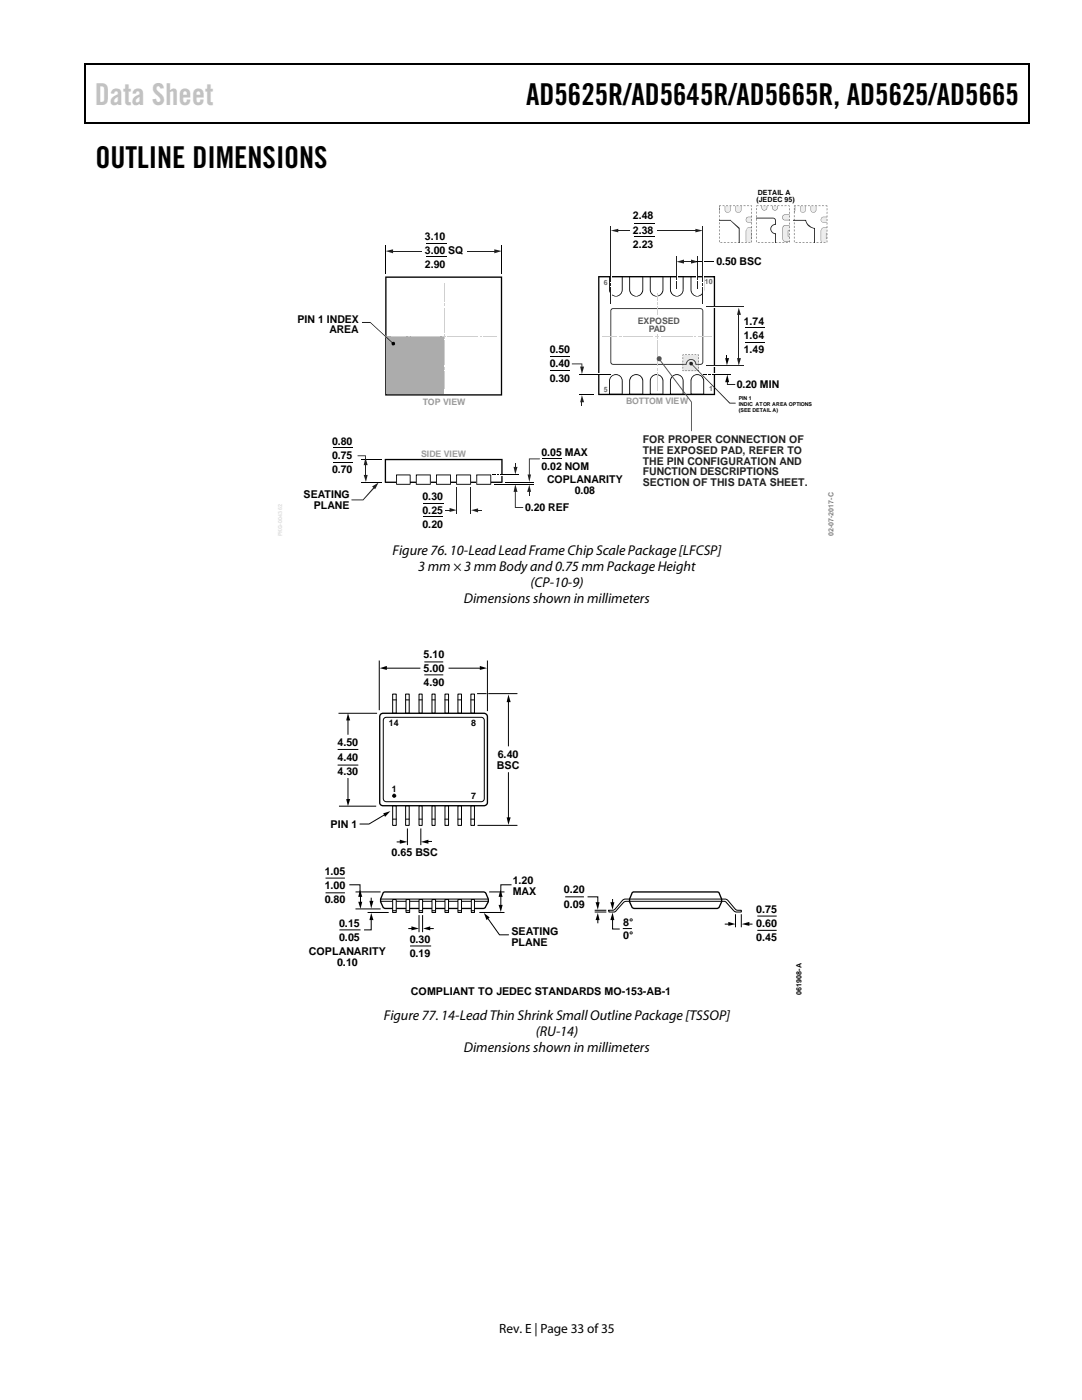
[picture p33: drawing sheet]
<svg xmlns="http://www.w3.org/2000/svg" width="216mm" height="279mm" viewBox="0 0 216 279" stroke-linecap="round" stroke-linejoin="round" font-family="sans-serif">
<defs><g id="words">
<text font-size="6" fill="#c1c1c1" x="18.9" y="20.9">Data Sheet</text>
<g font-size="6">
<text x="105" y="20.9">AD5625R/AD5645R/AD5665R, AD5625/AD5665</text>
<text x="19" y="33.6">OUTLINE DIMENSIONS</text>
</g>
<g font-size="2.8">
<text x="78.3" y="110.8">Figure 76. 10-Lead Lead Frame Chip Scale Package [LFCSP]</text>
<text x="83.4" y="114">3 mm × 3 mm Body and 0.75 mm Package Height</text>
<text x="105.9" y="117.1">(CP-10-9)</text>
<text x="92.6" y="120.3">Dimensions shown in millimeters</text>
<text x="76.6" y="203.5">Figure 77. 14-Lead Thin Shrink Small Outline Package [TSSOP]</text>
<text x="92.6" y="209.9">Dimensions shown in millimeters</text>
<text x="106.9" y="206.7">(RU-14)</text>
</g>
<text font-size="2.7" x="99.6" y="266">Rev. E | Page 33 of35</text>
<g font-size="2.1">
<text x="84.8" y="47.8">3.10</text>
<text x="126.3" y="43.8">2.48</text>
<text x="126.3" y="46.6">2.38</text>
<text x="84.8" y="50.6">3.00 SQ</text>
<text x="84.8" y="53.5">2.90</text>
<text x="126.3" y="49.5">2.23</text>
<text x="143" y="52.8">0.50 BSC</text>
<text x="59.4" y="64.4">PIN 1 INDEX</text>
<text x="148.4" y="64.8">1.74</text>
<text x="65.7" y="66.5">AREA</text>
<text x="109.7" y="70.5">0.50</text>
<text x="148.4" y="67.7">1.64</text>
<text x="148.4" y="70.5">1.49</text>
<text x="109.7" y="73.3">0.40</text>
<text x="109.7" y="76.2">0.30</text>
<text x="147" y="77.5">0.20 MIN</text>
<text x="66.3" y="88.8">0.80</text>
<text x="66.3" y="91.6">0.75</text>
<text x="66.3" y="94.5">0.70</text>
<text x="108.1" y="91">0.05 MAX</text>
<text x="108.1" y="93.9">0.02 NOM</text>
<text x="60.6" y="99.4">SEATING</text>
<text x="62.6" y="101.5">PLANE</text>
<text x="84.3" y="99.7">0.30</text>
<text x="104.8" y="102">0.20 REF</text>
<text x="109.2" y="96.4">COPLANARITY</text>
<text x="114.7" y="98.6">0.08</text>
<text x="84.3" y="102.6">0.25</text>
<text x="84.3" y="105.4">0.20</text>
<text x="84.5" y="131.2">5.10</text>
<text x="84.5" y="134.1">5.00</text>
<text x="84.5" y="136.9">4.90</text>
<text x="67.4" y="149">4.50</text>
<text x="67.4" y="151.8">4.40</text>
<text x="67.4" y="154.7">4.30</text>
<text x="99.2" y="153.4">BSC</text>
<text x="99.3" y="151.3">6.40</text>
<text x="66" y="165.2">PIN 1</text>
<text x="78.1" y="170.9">0.65 BSC</text>
<text x="64.8" y="174.5">1.05</text>
<text x="64.8" y="177.4">1.00</text>
<text x="102.3" y="176.5">1.20</text>
<text x="102.3" y="178.6">MAX</text>
<text x="112.5" y="178.3">0.20</text>
<text x="64.8" y="180.2">0.80</text>
<text x="67.7" y="184.9">0.15</text>
<text x="112.5" y="181.1">0.09</text>
<text x="124.4" y="184.8">8°</text>
<text x="150.9" y="182.2">0.75</text>
<text x="150.9" y="185">0.60</text>
<text x="61.6" y="190.6">COPLANARITY</text>
<text x="67.7" y="187.8">0.05</text>
<text x="81.7" y="188.2">0.30</text>
<text x="81.7" y="191">0.19</text>
<text x="102.1" y="186.6">SEATING</text>
<text x="102.1" y="188.7">PLANE</text>
<text x="124.4" y="187.4">0°</text>
<text x="150.9" y="187.9">0.45</text>
<text x="67.3" y="192.8">0.10</text>
<text x="82" y="198.6">COMPLIANT TO JEDEC STANDARDS MO-153-AB-1</text>
</g>
<g font-size="2.1" fill="#231f20">
<text x="128.2" y="88.5">FOR PROPER CONNECTION OF</text>
<text x="128.2" y="90.6">THE EXPOSED PAD, REFER TO</text>
<text x="128.2" y="92.7">THE PIN CONFIGURATION AND</text>
<text x="128.2" y="94.9">FUNCTION DESCRIPTIONS</text>
<text x="128.2" y="97">SECTION OF THIS DATA SHEET.</text>
</g>
<g font-size="1.8" fill="#545857">
<text x="127.3" y="64.7">EXPOSED</text>
<text x="129.4" y="66.3">PAD</text>
</g>
<g font-size="1.8" fill="#9a9a9a">
<text x="84.4" y="80.8">TOP VIEW</text>
<text x="124.9" y="80.6">BOTTOM VIEW</text>
<text x="84" y="91.2">SIDE VIEW</text>
</g>
<g font-size="1.8">
<text x="77.6" y="144.9">14</text>
<text x="94" y="144.9">8</text>
<text x="78.2" y="158.1">1</text>
<text x="94" y="159.4">7</text>
</g>
<g font-size="1.4">
<text x="151" y="40.3">(JEDEC 95)</text>
<text x="151.2" y="38.8">DETAIL A</text>
<text x="159.9" y="198.5" transform="rotate(-90 159.9 198.5)">061908-A</text>
</g>
<g font-size="1.4" fill="#636363">
<text x="120.5" y="56.9">6</text>
<text x="140.7" y="56.7">10</text>
<text x="120.5" y="78.3">5</text>
<text x="141.5" y="78">1</text>
</g>
<text font-size="1.4" fill="#808184" x="166.3" y="107" transform="rotate(-90 166.3 107)">02-07-2017-C</text>
<g font-size="1.1">
<text x="147.4" y="79.8">PIN 1</text>
<text x="147.4" y="81.1">INDIC ATOR AREA OPTIONS</text>
<text x="147.4" y="82.3">(SEE DETAIL A)</text>
</g>
</g></defs>
<g fill="#000">
<path d="M16.9 12.7h.2v1h-.2zM16.9 12.7h.2v.3h-.2zM82.5 12.7h.3v.3h-.3zM205.1 12.7h.3v1h-.3zM205.1 12.7h.3v.3h-.3zM16.9 24.4h.2v.2h-.2zM82.3 24.4h.2v.2h-.2zM205.1 24.4h.3v.2h-.3zM121.5 55.1h2.7v2.8a1.36 1.36 0 0 1-1.3 1.3 1.36 1.36 0 0 1-1.4-1.3v-2.7h.2v2.7a1.18 1.18 0 0 0 1.2 1.1 1.18 1.18 0 0 0 1.2-1.1v-2.6h-2.5zM125.6 55.1h2.8v2.8a1.4 1.4 0 0 1-1.4 1.3 1.4 1.4 0 0 1-1.4-1.3v-2.7h.1v2.7a1.22 1.22 0 0 0 1.3 1.2 1.22 1.22 0 0 0 1.2-1.2v-2.6h-2.6zM129.7 55.1h2.7v2.8a1.36 1.36 0 0 1-1.4 1.3 1.36 1.36 0 0 1-1.3-1.3v-2.7h.1v2.7a1.18 1.18 0 0 0 1.2 1.2 1.18 1.18 0 0 0 1.2-1.2v-2.6h-2.4zM133.7 55.1h2.7v2.8a1.36 1.36 0 0 1-1.4 1.3 1.36 1.36 0 0 1-1.3-1.3v-2.7h.2v2.7a1.18 1.18 0 0 0 1.1 1.1 1.18 1.18 0 0 0 1.2-1.1v-2.6h-2.4z"/>
<path d="M137.8 55.1h2.7v2.8a1.36 1.36 0 0 1-1.4 1.3 1.36 1.36 0 0 1-1.3-1.3v-2.7h.2v2.7a1.18 1.18 0 0 0 1.1 1.2 1.18 1.18 0 0 0 1.2-1.2v-2.6h-2.4zM119.3 55.1h23.3l-.2 .1h.2v.2h-23v23.2h22.8v-23.4l.3-.1v23.8h-23.4zM121.8 75.2a1.35 1.35 0 0 1 1.5-.5 1.35 1.35 0 0 1 .9 1.3v2.8h-2.6v-.2h2.5v-2.6a1.18 1.18 0 0 0-1.2-1.2 1.18 1.18 0 0 0-1.2 1.2v2.7l-.2 .1v-2.8zM125.8 75.2a1.41 1.41 0 0 1 1.6-.5 1.41 1.41 0 0 1 1 1.3v2.8h-2.8v-.2h2.6v-2.6a1.23 1.23 0 0 0-1.2-1.2 1.23 1.23 0 0 0-1.3 1.2v2.7l-.1 .1v-2.8zM130.2 74.9a1.36 1.36 0 0 1 2.2 1.1v2.8h-2.6v-.2h2.4v-2.6a1.18 1.18 0 0 0-1.2-1.2 1.18 1.18 0 0 0-1.2 1.2v2.7l-.1 .1v-2.8v-.4zM134 75.2a1.35 1.35 0 0 1 1.5-.5 1.35 1.35 0 0 1 .9 1.3v2.8h-2.6v-.2h2.4v-2.6a1.18 1.18 0 0 0-1.2-1.2 1.18 1.18 0 0 0-1.1 1.2v2.7l-.2 .1v-2.8zM138.3 74.9a1.36 1.36 0 0 1 2.2 1.1v2.8h-2.6v-.2h2.4v-2.6a1.18 1.18 0 0 0-1.2-1.2 1.18 1.18 0 0 0-1.1 1.2v2.7l-.2 .1v-2.8l.1-.4zM76.8 91.6h23.5v4.7l-23.4 .1-.1-4.7 .1 .1v-.1h.1v4.4h23v-4.3h-23.1z"/>
<path d="M76.9 55.2h23.3v23.7h-23.3v-.1h.2l-.2 .1zM77.1 55.4v23.3h22.8v-23.3z"/>
</g>
<path d="M17 13.7v10.7M17.1 12.8h65.4M82.8 12.8h122.3M205.2 13.7v10.7M17.1 24.5h188" fill="none" stroke="#000" stroke-width=".25"/>
<path d="M79.1 94.8h2.7v1.9h-2.7z" fill="#fff"/>
<path d="M79 94.7h2.8l.1 2h-2.9v-1.9h.2v1.8h2.6v-1.7h-2.7z" fill="#000"/>
<path d="M95.1 94.8h2.8v1.9h-2.8z" fill="#fff"/>
<path d="M95 94.7h2.9l.1 2h-3v-1.9h.2v1.8h2.6v-1.7h-2.7z" fill="#000"/>
<path d="M87.1 94.8h2.8v1.9h-2.8z" fill="#fff"/>
<path d="M87 94.7h3v2h-3v-1.9h.2v1.8h2.6v-1.7h-2.7z" fill="#000"/>
<path d="M91.1 94.8h2.8v1.9h-2.8z" fill="#fff"/>
<path d="M91 94.7h2.9l.1 2h-3v-1.9h.2v1.8h2.6v-1.7h-2.7z" fill="#000"/>
<path d="M83.1 94.8h2.8v1.9h-2.8z" fill="#fff"/>
<path d="M83 94.7h3v2h-3v-1.9h.2v1.8h2.6v-1.7h-2.7z" fill="#000"/>
<path d="M84.5 100.5h4M84.5 103.1h3.9" fill="none" stroke="#000" stroke-width=".2"/>
<path d="M91.1 97.2v5.3M93.9 97.2v5.3" fill="none" stroke="#231f20" stroke-width=".2"/>
<g fill="#231f20">
<path d="M88.9 101.7h1.2v.2h-1.2z"/>
<path d="M89.7 101.4l1.4 .4-1.4 .4z"/>
<path d="M95 101.7h1.2v.2h-1.2z"/>
<path d="M94 101.8l1.4-.3v.8z"/>
</g>
<path d="M76.8 66.8l.5 .5-.2 .2-.4-.4z" fill="#fff"/>
<path d="M77.1 67.2h11.6v11.4h-11.6z" fill="#acacac"/>
<g fill="#000">
<path d="M72.2 64.3h1.7l4.6 4.2-.1 .1-4.5-4.2h-1.7z"/>
<circle cx="78.5" cy="68.6" r=".37"/>
</g>
<path d="M76.9 49v5.7M100.1 49v5.7" fill="none" stroke="#000" stroke-width=".2"/>
<path d="M93.2 50.1h5.8" fill="none" stroke="#231f20" stroke-width=".2"/>
<path d="M98.6 49.8l1.5 .3-1.5 .5z" fill="#231f20"/>
<path d="M78.1 50.1h6" fill="none" stroke="#231f20" stroke-width=".2"/>
<path d="M76.9 50.1l1.5-.3v.8z" fill="#231f20"/>
<path d="M148.6 65.4h4M148.6 68.4h4M66.5 89.4h3.8M66.5 92.3h3.8M72.1 91.7h4.1M72.1 96.3h4.1" fill="none" stroke="#000" stroke-width=".2"/>
<path d="M71.4 90.9h1.6v.8h-.2v-.7h-1.4z" fill="#231f20"/>
<path d="M73 92.5v2.6" fill="none" stroke="#231f20" stroke-width=".2"/>
<g fill="#231f20">
<path d="M72.9 91.3l.5 1.5h-.8z"/>
<path d="M72.6 94.8h.8l-.4 1.4z"/>
<path d="M70.1 99.7h2.3l2.3-2.6 .1 .2-2.3 2.6h-2.4z"/>
<path d="M74.2 97.1l1.3-.8-.7 1.3z"/>
</g>
<path d="M98.5 96.7h7.9M100.8 96.3h5.6" fill="none" stroke="#000" stroke-width=".2"/>
<g fill="#231f20">
<path d="M102.7 92.5h.2v1h-.2z"/>
<path d="M102.5 93.2h.8l-.5 1.5z"/>
<path d="M102.7 97.9h.2v3.3h1.5v.2h-1.7z"/>
<path d="M102.8 96.7l.5 1.5h-.8z"/>
<path d="M105.5 97.8h.2v1.2h-.2z"/>
<path d="M105.6 96.7l.4 1.5h-.8z"/>
<path d="M105.5 91.5h2.2v.2h-2v3.3h-.2z"/>
<path d="M105.3 94.7h.7l-.4 1.5z"/>
</g>
<path d="M109.8 71.2h4M109.8 73.9h4M115.5 78.8h2.9M108.2 91.6h3.9" fill="none" stroke="#000" stroke-width=".2"/>
<g fill="#231f20">
<path d="M116 79.9h.2v1.2h-.2z"/>
<path d="M116.1 78.9l.4 1.4h-.7z"/>
<path d="M114.1 72.5h2.1v.9h-.2v-.7h-1.9z"/>
<path d="M115.8 73.2h.7l-.4 1.5z"/>
</g>
<path d="M119.2 74.6h.4v.3h-.4z" fill="#fff"/>
<path d="M120.6 74.7h.4v.2h-.4zM121.2 74.7h.7v.2h-.7z" fill="#000"/>
<path d="M115.5 74.8h4.9" fill="none" stroke="#000" stroke-width=".2"/>
<path d="M134.9 54.8h.3v.7h-.3z" fill="#fff"/>
<g fill="#231f20">
<path d="M134.9 56.1h.2v.4h-.2z"/>
<path d="M134.9 56.7h.2v1h-.2z"/>
</g>
<path d="M135 51.1v4.7" fill="none" stroke="#231f20" stroke-width=".2"/>
<path d="M139 54.8h.3v.7h-.3z" fill="#fff"/>
<g fill="#231f20">
<path d="M139.1 56.1h.2v.4h-.2z"/>
<path d="M139.1 56.7h.2v1h-.2z"/>
</g>
<path d="M139.2 51.1v4.7M147.4 62.5v9.3" fill="none" stroke="#231f20" stroke-width=".2"/>
<g fill="#231f20">
<path d="M147.1 71.5h.7l-.4 1.5z"/>
<path d="M147.4 61.4l.4 1.4h-.7z"/>
</g>
<path d="M136.1 52.2h2.1" fill="none" stroke="#231f20" stroke-width=".2"/>
<g fill="#231f20">
<path d="M135 52.2l1.5-.4v.8z"/>
<path d="M137.9 51.8l1.5 .4-1.5 .4z"/>
</g>
<path d="M138.9 52.2h3.5" fill="none" stroke="#000" stroke-width=".2"/>
<path d="M99.9 94.6h.6v.3h-.6z" fill="#fff"/>
<path d="M98.3 94.6h.6v.2h-.6zM99.2 94.6h.3v.2h-.3z" fill="#000"/>
<path d="M99.8 94.7h3.7" fill="none" stroke="#000" stroke-width=".2"/>
<path d="M142.2 72.9h.7v.3h-.7z" fill="#fff"/>
<path d="M140.9 73h7.5" fill="none" stroke="#231f20" stroke-width=".2"/>
<path d="M142.2 61.1h.7v.3h-.7z" fill="#fff"/>
<path d="M140.9 61.2h7.5" fill="none" stroke="#231f20" stroke-width=".2"/>
<path d="M122 61.6h18.1l.2 .4v10.3l-.2 .4-.3 .1h-1v-.2h1l.4-.3v-10.3l-.2-.3h-17.7l-.3 .3v10.3l.2 .3 14.7 .1a.97 .97 0 0 1 1-1.1 .97 .97 0 0 1 .9 1.2v-.1a.96 .96 0 0 0-.9-.9 .96 .96 0 0 0-1 .9l.1 .1-15-.1-.2-.4v-10.3z" fill="#231f20"/>
<g fill="#cdcdcd">
<path d="M88.6 66.8l.1 .8z"/>
<path d="M88.2 67.2l.8 .1z"/>
</g>
<path d="M89.4 67.2h6" fill="none" stroke="#cdcdcd" stroke-width=".2"/>
<path d="M95.7 67.2l.4 .1z" fill="#cdcdcd"/>
<path d="M82.1 67.2h5.8M96.5 67.2h2.7" fill="none" stroke="#cdcdcd" stroke-width=".2"/>
<path d="M81.4 67.2l.4 .1z" fill="#cdcdcd"/>
<path d="M78.1 67.2h2.9" fill="none" stroke="#cdcdcd" stroke-width=".2"/>
<path d="M88.6 73.3l.1 .5z" fill="#cdcdcd"/>
<path d="M88.6 68v4.9M88.6 74.1v3.6" fill="none" stroke="#cdcdcd" stroke-width=".2"/>
<path d="M88.6 60.6l.1 .5z" fill="#cdcdcd"/>
<path d="M88.6 56.5v3.8M88.6 61.4v5" fill="none" stroke="#cdcdcd" stroke-width=".2"/>
<g fill="#cdcdcd">
<path d="M131.1 66.8v.8z"/>
<path d="M130.7 67.1l.8 .1z"/>
</g>
<path d="M131.9 67.2h6.2" fill="none" stroke="#cdcdcd" stroke-width=".2"/>
<path d="M138.5 67.1l.3 .1z" fill="#cdcdcd"/>
<path d="M124.4 67.2h6M139.3 67.2h2.7" fill="none" stroke="#cdcdcd" stroke-width=".2"/>
<path d="M123.6 67.1l.5 .1z" fill="#cdcdcd"/>
<path d="M120.2 67.2h3" fill="none" stroke="#cdcdcd" stroke-width=".2"/>
<path d="M131.1 73.4v.6z" fill="#cdcdcd"/>
<path d="M131.1 74.3v3.8" fill="none" stroke="#cdcdcd" stroke-width=".2"/>
<path d="M131.1 69.3v.4z" fill="#cdcdcd"/>
<path d="M131.1 68v5.1" fill="none" stroke="#cdcdcd" stroke-width=".2"/>
<g fill="#cdcdcd">
<path d="M131.1 60.3v.5z"/>
<path d="M131.1 61.1v1.8z"/>
<path d="M131.1 58.5v1.4z"/>
</g>
<path d="M131.2 46h7.9" fill="none" stroke="#231f20" stroke-width=".2"/>
<path d="M138.8 45.7l1.4 .3-1.4 .4z" fill="#231f20"/>
<path d="M123 46h2.6" fill="none" stroke="#231f20" stroke-width=".2"/>
<path d="M121.9 46l1.5-.3v.7z" fill="#231f20"/>
<path d="M85 48.6h4M85 51.3h4M126.5 44.6h4M126.5 47.3h4" fill="none" stroke="#000" stroke-width=".2"/>
<g fill="#fff">
<path d="M121.7 54.6h.3v4.8h-.3z"/>
<path d="M121.7 50.9h.3v.7h-.3z"/>
</g>
<path d="M121.8 56.6h.2v.5h-.2z" fill="#231f20"/>
<path d="M121.9 45.2v11.1M121.9 57.3v3.4" fill="none" stroke="#231f20" stroke-width=".2"/>
<g fill="#fff">
<path d="M140.1 54.6h.2v4.8h-.2z"/>
<path d="M140.1 51.9h.2v.7h-.2z"/>
</g>
<path d="M140.2 56.6h.1v.5h-.1z" fill="#231f20"/>
<path d="M140.2 45.2v11.1M140.2 57.3v3.4" fill="none" stroke="#231f20" stroke-width=".2"/>
<path d="M144.7 71.5h.8l-.5 1.4zM145 70.8h.1v1h-.1zM145.1 74.8l.4 1.5h-.8zM145 76h.2v.6h1.5v.2h-1.7z" fill="#000"/>
<path d="M142.3 74.6h.5v.3h-.5z" fill="#fff"/>
<path d="M142.1 74.8h3.7" fill="none" stroke="#000" stroke-width=".2"/>
<path d="M140.2 74.7h.7v.2h-.7zM141.3 74.7h.5v.2h-.5z" fill="#000"/>
<g fill="#515151">
<path d="M131.4 71.6l.1-.1 6.6 8.7-.1 5.9-.1-5.8z"/>
<circle cx="131.5" cy="71.6" r=".51"/>
</g>
<path d="M136.2 72.8v1.3h3.3v-1.3h-.7a.92 .92 0 0 0-.9-1 .92 .92 0 0 0-.9 1zM136.2 70.8v1.8h.6a1.05 1.05 0 0 1 1.1-1 1.05 1.05 0 0 1 1 1h.6v-1.8z" fill="#e8e8e9"/>
<path d="M136.2 72.6h.6a1.05 1.05 0 0 1 1.1-1 1.05 1.05 0 0 1 1 1h.6v.2h-.7a.92 .92 0 0 0-.9-1 .92 .92 0 0 0-.9 1h-.8z" fill="#585657"/>
<g fill="#231f20">
<path d="M136.2 73.8l.3 .3h-.3z"/>
<path d="M139.4 73.8l.1 .3h-.3z"/>
<path d="M139.2 70.8h.3v.2z"/>
<path d="M136.2 70.8h.3h-.2v.2z"/>
<path d="M138 72.5l7.7 7.9h1.1v.1h-1.2l-7.7-7.9z"/>
<path d="M138.6 74l.3 .1zM138 74l.3 .1zM137.4 74l-.1 .1h.4zM136.7 74v.1h.4z"/>
<path d="M139.4 71.3l.1 .3zM139.4 71.9v.5zM139.4 72.5v.5zM139.4 73.2v.4z"/>
<path d="M136.7 70.8h.4zM137.4 70.8h-.1h.4zM138 70.8h.3zM138.6 70.8h.3z"/>
<path d="M136.2 73.2v.4zM136.2 72.5v.5zM136.2 71.9v.5zM136.2 71.3l.1 .3z"/>
<circle cx="137.9" cy="72.6" r=".37"/>
</g>
<path d="M164.1 43.4l.9-.1v1h-.7a.48 .48 0 0 1-.5-.3 .48 .48 0 0 1 .3-.6z" fill="#ededee"/>
<path d="M164 43.3h1h-.7a.49 .49 0 0 0-.5 .5 .49 .49 0 0 0 .5 .5h.7l-.7 .1a.58 .58 0 0 1-.5-.4 .58 .58 0 0 1 .2-.7z" fill="#6a6768"/>
<path d="M161.8 41.1h1v.8a.48 .48 0 0 1-.5 .5 .48 .48 0 0 1-.5-.5z" fill="#ededee"/>
<path d="M161.7 41.1l.1 .8a.48 .48 0 0 0 .5 .5 .48 .48 0 0 0 .5-.5v-.8l.1 .8a.57 .57 0 0 1-.6 .6 .57 .57 0 0 1-.6-.6z" fill="#6a6768"/>
<path d="M159.7 41.1h1v.8a.48 .48 0 0 1-.5 .5 .48 .48 0 0 1-.5-.5z" fill="#ededee"/>
<path d="M159.6 41.1l.1 .8a.48 .48 0 0 0 .5 .5 .48 .48 0 0 0 .5-.5v-.8l.1 .8a.57 .57 0 0 1-.6 .6 .57 .57 0 0 1-.6-.6z" fill="#6a6768"/>
<path d="M158.4 41.1h.2v.8l-.2 .3z" fill="#ededee"/>
<path d="M158.6 41.1l.1 .8-.3 .5 .2-.5z" fill="#6a6768"/>
<path d="M164 45.7l.4-.2h.6v1l-.2 .1v1h.2v.7h-1.1l-.1-2.2z" fill="#ededee"/>
<path d="M164.9 46.5l-.1 1.1h.2zM164 45.5l-.2 .6v2.2l.1-2.4 .3-.4 .8-.1z" fill="#6a6768"/>
<g fill="#231f20">
<path d="M158.4 43.9h2.4a2.44 2.44 0 0 0 1.8 1.7v2.8h-.2l.1-2.8a1.85 1.85 0 0 1-1.8-1.6l.1 .1h-2.4z"/>
<path d="M158.4 41v.2l.5-.1zM158.4 41.5l.1 .4zM158.4 42.2l.1 .4zM158.4 42.9l.1 .4zM158.4 43.6l.1 .5zM158.4 44.3l.1 .5zM158.4 45l.1 .5zM158.4 45.8l.1 .4zM158.4 46.5l.1 .4zM158.4 47.2l.1 .4zM158.4 47.9l.1 .4zM158.7 48.3l.4 .1zM159.4 48.3l.4 .1zM160.1 48.3l.4 .1zM160.8 48.3l.4 .1zM161.5 48.3l.4 .1zM162.2 48.3l.4 .1zM162.9 48.3l.4 .1zM163.6 48.3l.4 .1zM164.3 48.3l.4 .1zM165 48v.4zM165 47.3v.4zM165 46.6v.4zM165 45.8v.5zM165 45.1v.5zM165 44.4v.5zM165 43.7v.4zM165 43v.4zM165 42.3v.4zM165 41.6v.4zM164.7 41l.3 .1v.2l.1-.1v-.2zM164 41l.5 .1zM163.3 41l.5 .1zM162.6 41l.5 .1zM161.9 41l.5 .1zM161.2 41l.5 .1zM160.5 41l.5 .1zM159.8 41l.5 .1zM159.1 41l.5 .1z"/>
</g>
<path d="M149.1 43.4l.9-.1v1h-.7a.48 .48 0 0 1-.4-.3 .48 .48 0 0 1 .2-.6z" fill="#ededee"/>
<path d="M148.9 43.4l.4-.1h.7h-.7a.49 .49 0 0 0-.4 .5 .49 .49 0 0 0 .4 .5h.7l-.7 .1a.58 .58 0 0 1-.5-.3 .58 .58 0 0 1 .1-.7z" fill="#6a6768"/>
<path d="M146.8 41.1h1v.8a.53 .53 0 0 1-.5 .5 .53 .53 0 0 1-.5-.5z" fill="#ededee"/>
<path d="M146.7 41.1l.1 .8a.53 .53 0 0 0 .5 .5 .53 .53 0 0 0 .5-.5v-.8l.1 .8a.62 .62 0 0 1-.6 .6 .62 .62 0 0 1-.6-.6z" fill="#6a6768"/>
<path d="M144.7 41.1h1v.8a.53 .53 0 0 1-.5 .5 .53 .53 0 0 1-.5-.5z" fill="#ededee"/>
<path d="M144.6 41.1l.1 .8a.53 .53 0 0 0 .5 .5 .53 .53 0 0 0 .5-.5v-.8l.1 .8a.62 .62 0 0 1-.6 .6 .62 .62 0 0 1-.6-.6z" fill="#6a6768"/>
<path d="M143.5 41.1v1.1z" fill="#ededee"/>
<path d="M143.6 41.1l.1 .8-.2 .5z" fill="#6a6768"/>
<path d="M149 45.7l.2-.2h.8v1h-.1v1.1h.1v.7h-1l-.1-.1z" fill="#ededee"/>
<path d="M149.9 46.5v1.1h.1v-1.1zM149.1 45.5l-.3 .6 .1 2.2 .1-2.6 1-.3z" fill="#6a6768"/>
<g fill="#231f20">
<path d="M143.4 43.9h2.4l1.8 1.6v2.9h-.2v-2.7l-1.7-1.6h-2.3z"/>
<path d="M150.9 43.4h3.3a.6 .6 0 0 1 .6 .7v.7a.93 .93 0 0 0-.9 .9 .93 .93 0 0 0 .9 .9v1.8h-.1l.1-1.8a.94 .94 0 0 1-1.1-.9 .94 .94 0 0 1 1.1-.9l-.2-1-.1-.1-3.6-.1z"/>
<path d="M143.5 41v.2l.4-.1zM143.5 41.5l.1 .4zM143.5 42.2l.1 .4zM143.5 42.9l.1 .4zM143.5 43.6l.1 .5zM143.5 44.3l.1 .5zM143.5 45l.1 .5zM143.5 45.8l.1 .4zM143.5 46.5l.1 .4zM143.5 47.2l.1 .4zM143.5 47.9l.1 .4zM143.7 48.3h.5zM144.4 48.3h.5zM145.1 48.3h.5zM145.8 48.3h.5zM146.5 48.3h.5zM147.2 48.3h.5zM147.9 48.3h.5zM148.6 48.3h.5zM149.3 48.3h.5zM149.9 48l.1 .4zM149.9 47.3l.1 .4zM149.9 46.6l.1 .4zM149.9 45.8l.1 .5zM149.9 45.1l.1 .5zM149.9 44.4l.1 .5zM149.9 43.7l.1 .4zM149.9 43l.1 .4zM149.9 42.3l.1 .4zM149.9 41.6l.1 .4zM149.8 41l.2 .3v-.3zM149.1 41l.4 .1zM148.4 41l.4 .1zM147.7 41l.4 .1zM147 41l.4 .1zM146.3 41l.4 .1zM145.6 41l.4 .1zM144.9 41l.4 .1zM144.2 41l.4 .1z"/>
</g>
<path d="M156.2 43.1l.4-.2h1v1l-1.2-.1-.2-.5z" fill="#ececec"/>
<path d="M156.3 42.9l1.3-.1-1 .1-.4 .2v.2l.2 .5 1.2 .1-1 .1a.59 .59 0 0 1-.5-.5 .59 .59 0 0 1 .2-.6z" fill="#535051"/>
<path d="M154.1 41.1h1l-.1 .6-.3 .2-.3-.1-.2-.1z" fill="#ececec"/>
<path d="M154.1 41.1l.1 .6 .5 .2 .3-.2 .1-.6a.57 .57 0 0 1-.3 .9 .57 .57 0 0 1-.7-.5z" fill="#535051"/>
<path d="M152 41.1h1l-.1 .6-.4 .2-.2-.1z" fill="#ececec"/>
<path d="M152 41.1l.1 .6 .4 .2 .4-.2 .1-.6a.57 .57 0 0 1-.3 .9 .57 .57 0 0 1-.7-.5z" fill="#535051"/>
<path d="M156.3 45.2l.3-.1 1-.1v1h-.4v1.2h.4v1l-1-.1-.3-.2z" fill="#ececec"/>
<path d="M157.2 46v1.2h.4l-.3-.1v-1l.3-.1zM156.2 45.1v2.8l.3 .3h1.1l-1.2-.1-.2-.6 .1-2.2 .3-.2 1-.1a1.51 1.51 0 0 0-1.4 .1z" fill="#535051"/>
<path d="M150.9 41v.2l.4-.1zM151 41.5l-.1 .4zM151 42.2l-.1 .4zM151 42.9l-.1 .4zM151 43.6l-.1 .5zM151 44.3l-.1 .5zM151 45l-.1 .5zM151 45.8l-.1 .4zM151 46.5l-.1 .4zM151 47.2l-.1 .4zM151 47.9l-.1 .4zM151.2 48.3l.4 .1zM151.9 48.3l.4 .1zM152.6 48.3l.4 .1zM153.3 48.3l.4 .1zM154 48.3l.4 .1zM154.7 48.3l.4 .1zM155.4 48.3l.4 .1zM156.1 48.3l.4 .1zM156.8 48.3l.4 .1zM157.5 48l.1 .4zM157.5 47.3l.1 .4zM157.5 46.6l.1 .4zM157.5 45.8l.1 .5zM157.5 45.1l.1 .5zM157.5 44.4l.1 .5zM157.5 43.7l.1 .4zM157.5 43l.1 .4zM157.5 42.3l.1 .4zM157.5 41.6l.1 .4zM157.3 41l-.1 .1h.3l.1 .2v-.3zM156.6 41l-.1 .1h.4zM155.9 41l-.1 .1h.4zM155.2 41l-.1 .1h.4zM154.5 41l-.1 .1h.4zM153.8 41l-.1 .1h.4zM153.1 41l-.1 .1h.4zM152.4 41l-.1 .1h.4zM151.7 41l-.1 .1h.4z" fill="#231f20"/>
<g fill="none" stroke="#000" stroke-width=".2">
<path d="M75.7 131.9v9.7M78.4 138.5h.7v3.9h-.7zM78.4 139.7h.7M80.9 138.5h.8v3.9h-.8zM81 139.7h.7M83.6 139.7h.6M83.6 138.5h.6v3.9h-.6zM86.2 139.7h.6M86.2 138.5h.6v3.9h-.6zM88.8 139.7h.6M88.8 138.5h.7v3.9h-.7zM91.4 139.7h.6"/>
<path d="M91.4 138.5h.7v3.9h-.7zM94 139.7h.6M94 138.5h.7v3.9h-.7zM95.3 138.4h1.7M97.3 131.9v9.9M97.5 138.4h5.6M67.6 142.4h7.5M76.7 143.3l.4-.1h18.9a.61 .61 0 0 1 .6 .6v15.6a.61 .61 0 0 1-.6 .6h-18.9a.61 .61 0 0 1-.6-.6v-15.6zM67.7 160.9h7.3M76 179.9h21.3M76 179.4h21.3M78.4 160.8h.7v3.9h-.7z"/>
<path d="M78.4 163.5h.7M80.9 160.8h.8v3.9h-.8zM81 163.5h.7M83.6 163.5h.6M83.6 160.8h.6v3.9h-.6zM86.2 163.5h.6M86.2 160.8h.6v3.9h-.6zM88.8 163.5h.6M88.8 160.8h.7v3.9h-.7zM91.4 163.5h.6M91.4 160.8h.7v3.9h-.7zM94 163.5h.6"/>
<path d="M94 160.8h.7v3.9h-.7zM95.4 164.7h7.7"/>
<circle cx="78.7" cy="158.8" r=".31"/>
</g>
<path d="M76 142.5l.5-.1h20a.7 .7 0 0 1 .8 .7v17.1a.69 .69 0 0 1-.8 .6h-20a.64 .64 0 0 1-.7-.6v-17.1zM76.5 178.1l.4-.1h19.5l.4 .1a2.03 2.03 0 0 1-.2 3.2h-19.9a2.15 2.15 0 0 1-.2-3.2zM126.2 178.1l.4-.1h16.7a2.11 2.11 0 0 1-.1 3.3h-16.8a2.15 2.15 0 0 1-.2-3.2z" fill="none" stroke="#000" stroke-width=".27"/>
<circle cx="78.7" cy="158.8" r=".31" fill="#000"/>
<path d="M81 179.5h.7v2.6h-.7z" fill="#fff" stroke="#000" stroke-width=".2"/>
<path d="M81 181.7h.7" fill="none" stroke="#000" stroke-width=".2"/>
<path d="M83.6 179.5h.7v2.6h-.7z" fill="#fff" stroke="#000" stroke-width=".2"/>
<path d="M83.7 181.7h.5" fill="none" stroke="#000" stroke-width=".2"/>
<path d="M86.2 179.5h.7v2.6h-.7z" fill="#fff" stroke="#000" stroke-width=".2"/>
<path d="M86.3 181.7h.5" fill="none" stroke="#000" stroke-width=".2"/>
<path d="M88.8 179.5h.7v2.6h-.7z" fill="#fff" stroke="#000" stroke-width=".2"/>
<path d="M88.9 181.7h.5" fill="none" stroke="#000" stroke-width=".2"/>
<path d="M91.4 179.5h.7v2.6h-.7z" fill="#fff" stroke="#000" stroke-width=".2"/>
<path d="M91.5 181.7h.5" fill="none" stroke="#000" stroke-width=".2"/>
<path d="M94 179.5h.7v2.6h-.7z" fill="#fff" stroke="#000" stroke-width=".2"/>
<g fill="none" stroke="#000" stroke-width=".2">
<path d="M84.8 132.1h3.5M84.8 134.7h3.5M67.5 149.6h3.9M67.5 152.7h3.9M65.1 175.2h3.6M65.1 178.2h3.6M71 178h4.9M97.7 178h2.9M125.5 179.4l-1.1 .2-1.8 1.9-1.2 .2 .1 .3h1.2l1.8-1.9 .4-.2h.6M125.7 179.4h19l.5 .3 1.6 1.8 1.1 .2v.3l-1.3-.1-1.7-1.8-.4-.2h-18.8M67.8 185.6h4M71 181.4h4.9"/>
<path d="M73.4 182.1h4.1M81.9 188.8h4M94 181.7h.6M95.7 182.1h4.9M124.4 185.3h1.6M151.2 182.8h3.7M151.2 185.7h3.7"/>
</g>
<path d="M124.4 185.3h1.6z" fill="#000"/>
<path d="M78.4 179.5h.7v2.6h-.7z" fill="#fff" stroke="#000" stroke-width=".2"/>
<g fill="none" stroke="#000" stroke-width=".2">
<path d="M76.9 133.3h7M89.5 133.3h6.5M101.5 139.9v9M69.4 143.5v3.1M69.4 155.3v4.4M101.5 154.1v9.3M69.7 176.6h2.1v2.2M71.9 178.7v1.5M74.1 179.3v.8M76.9 162.5l-3.3 2h-1.8M79.2 168h.8M81.3 165.4v3.2"/>
<path d="M84 165.4v3.2M85.2 167.9h1M99.9 178.7v2.2M102.1 176.6h-2.2v2.2M112.8 179h3.7M117.2 179h2.1v1.3M122.2 179.5v.8M74.1 183.4v2.2h-1.5M78.4 181.7h.6M81.5 185.3h.9M83.6 182.7v3.2M84.3 182.7v3.2"/>
<path d="M85.6 185.3h1M97.3 183.2l2.4 3.4h1.8M118.7 181.7h2.3M118.7 182h2.3M119.3 183.4v.8M122.2 183.4v2h1.5M144.6 184.4h1M146.8 182.6v2.4M147.9 182.6v2.4M149.3 184.4h.8"/>
</g>
<g fill="#000">
<path d="M75.8 133.3l1.4-.4v.8zM95.7 132.9l1.5 .4-1.5 .4zM69.1 159.5h.8l-.5 1.4zM69.4 142.4l.5 1.4h-.8zM101.5 138.6l.4 1.5h-.8zM71.5 180h.8l-.4 1.4zM71.8 177.6l.5 1.4h-.8zM73.7 179.8h.8l-.4 1.5zM76.5 162.3l1.4-.4-1.1 1.1zM79.8 167.6l1.5 .4-1.5 .4zM84 168l1.5-.4v.8zM99.8 177.6l.5 1.4h-.8z"/>
<path d="M101.1 163.1h.8l-.4 1.5zM74.1 182.2l.4 1.4h-.8zM82.1 184.9l1.5 .4-1.5 .4zM84.4 185.3l1.4-.4v.8zM96.5 182.2l1.2 .9-.6 .5zM99.5 180.6h.8l-.4 1.4zM118.8 180.1h.8l-.3 1.5zM119.3 182.2l.3 1.4h-.8zM121.8 180.1h.8l-.4 1.5zM122.2 182.1l.4 1.5h-.8zM145.3 184l1.5 .4-1.5 .4zM148 184.4l1.5-.4v.8z"/>
</g>
<use href="#words"/>
</svg>
